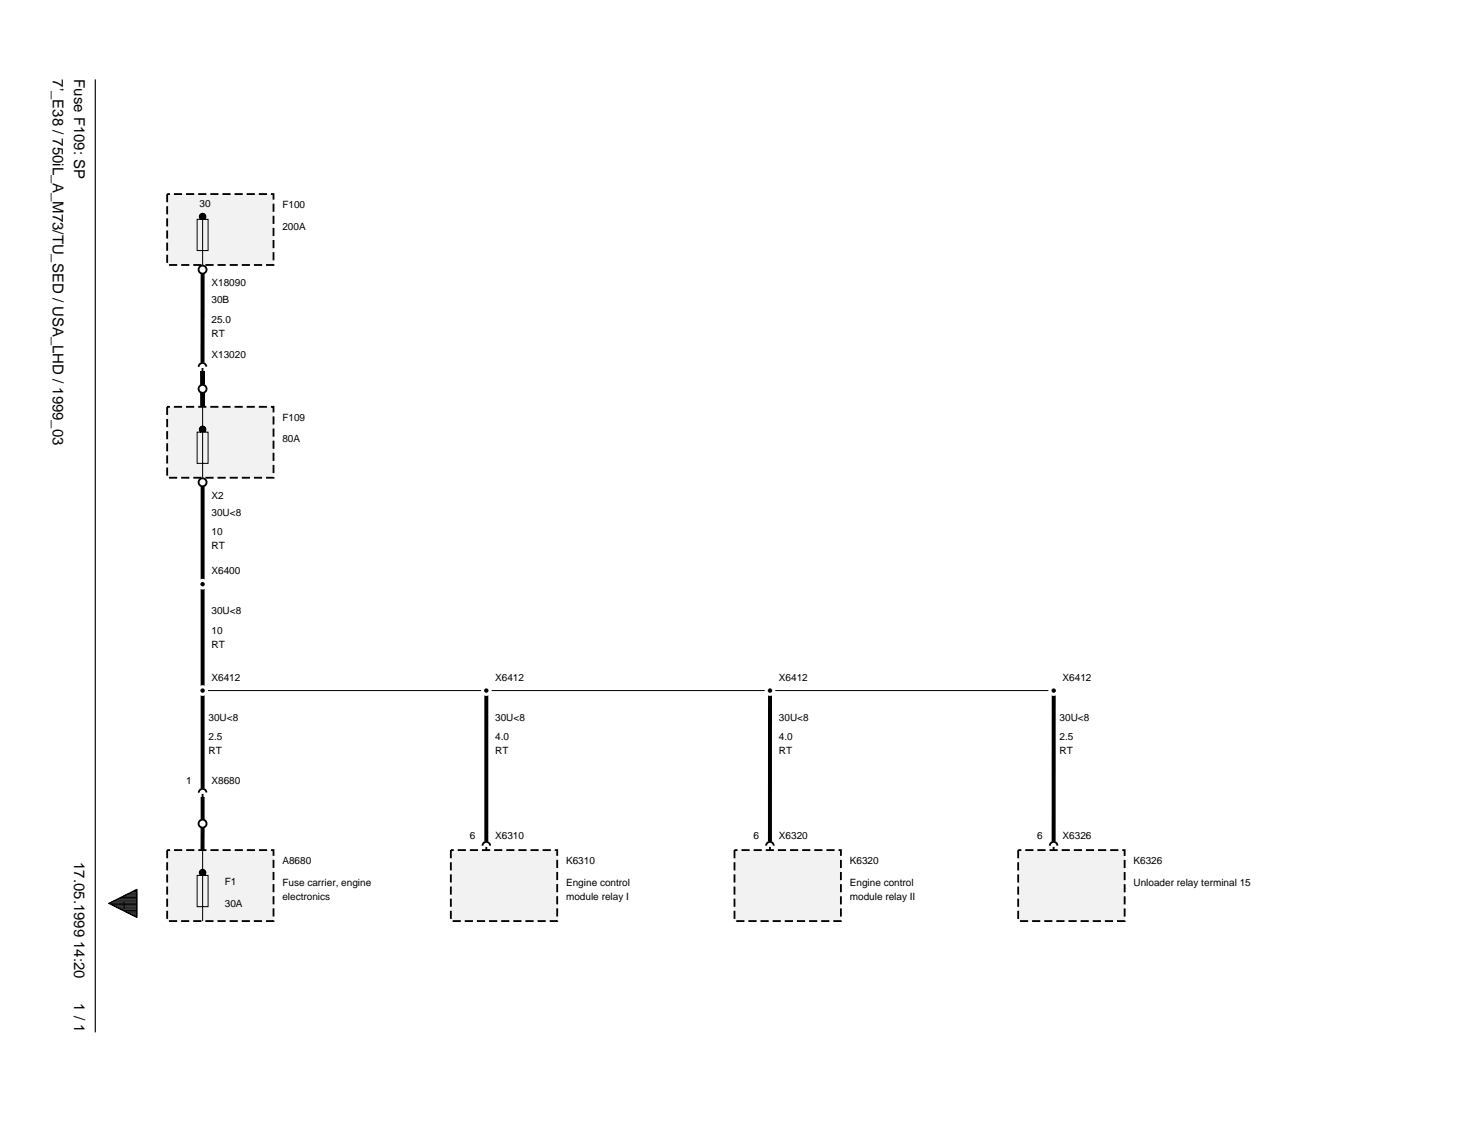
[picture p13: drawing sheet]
<svg xmlns="http://www.w3.org/2000/svg" width="279mm" height="216mm" viewBox="0 0 279 216" stroke-linecap="round" stroke-linejoin="round" font-family="sans-serif">
<defs><g id="words">
<g font-size="2.8">
<text x="10" y="15" transform="rotate(90 10 15)">7’_E38 / 750iL_A_M73/TU_SED / USA_LHD / 1999_03</text>
<text x="14" y="15" transform="rotate(90 14 15)">Fuse F109: SP</text>
<text x="14" y="162.9" transform="rotate(90 14 162.9)">17.05.1999 14:20</text>
<text x="14" y="189.5" transform="rotate(90 14 189.5)">1 / 1</text>
</g>
<g font-size="1.9">
<text x="37.7" y="39.1">30</text>
<text x="53.3" y="39.3">F100</text>
<text x="53.3" y="43.4">200A</text>
<text x="40" y="57.2">30B</text>
<text x="40" y="54.1">X18090</text>
<text x="40" y="63.6">RT</text>
<text x="40" y="60.9">25.0</text>
<text x="40" y="67.6">X13020</text>
<text x="53.3" y="83.5">80A</text>
<text x="53.3" y="79.5">F109</text>
<text x="40" y="94.3">X2</text>
<text x="40" y="101.1">10</text>
<text x="40" y="97.4">30U&lt;8</text>
<text x="40" y="103.8">RT</text>
<text x="40" y="108.5">X6400</text>
<text x="40" y="119.7">10</text>
<text x="40" y="116">30U&lt;8</text>
<text x="40" y="122.4">RT</text>
<text x="40" y="128.6">X6412</text>
<text x="93.6" y="128.6">X6412</text>
<text x="147.1" y="128.6">X6412</text>
<text x="200.7" y="128.6">X6412</text>
<text x="39.4" y="136.1">30U&lt;8</text>
<text x="93.5" y="136.1">30U&lt;8</text>
<text x="147.1" y="136.1">30U&lt;8</text>
<text x="200.2" y="136.1">30U&lt;8</text>
<text x="39.4" y="142.5">RT</text>
<text x="39.4" y="139.8">2.5</text>
<text x="93.5" y="142.5">RT</text>
<text x="93.5" y="139.8">4.0</text>
<text x="147.1" y="142.5">RT</text>
<text x="147.1" y="139.8">4.0</text>
<text x="200.2" y="142.5">RT</text>
<text x="200.2" y="139.8">2.5</text>
<text x="35.2" y="148">1</text>
<text x="40" y="148">X8680</text>
<text x="88.8" y="158.6">6</text>
<text x="93.5" y="158.6">X6310</text>
<text x="142.4" y="158.6">6</text>
<text x="147.1" y="158.6">X6320</text>
<text x="196" y="158.6">6</text>
<text x="200.7" y="158.6">X6326</text>
<text x="42.5" y="167.2">F1</text>
<text x="53.3" y="167.3">Fuse carrier, engine</text>
<text x="53.3" y="163.3">A8680</text>
<text x="106.9" y="163.3">K6310</text>
<text x="106.9" y="167.3">Engine control</text>
<text x="160.5" y="163.3">K6320</text>
<text x="160.5" y="167.3">Engine control</text>
<text x="214.1" y="163.3">K6326</text>
<text x="214.1" y="167.3">Unloader relay terminal 15</text>
<text x="23.2" y="171.6">I</text>
<text x="42.5" y="171.3">30A</text>
<text x="53.3" y="170">electronics</text>
<text x="106.9" y="170">module relay I</text>
<text x="160.5" y="170">module relay II</text>
</g>
</g></defs>
<path d="M18 15v180" fill="none" stroke="#000" stroke-width=".22"/>
<g fill="#f2f2f2">
<path d="M31.6 36.7h20.1v13.4h-20.1z"/>
<path d="M31.6 76.8h20.1v13.4h-20.1z"/>
<path d="M31.6 160.6h20.1v13.4h-20.1z"/>
<path d="M85.2 160.6h20.1v13.4h-20.1z"/>
<path d="M138.8 160.6h20.1v13.4h-20.1z"/>
<path d="M192.3 160.6h20.2v13.4h-20.2z"/>
</g>
<path d="M38.3 51.7v16.7M38.3 70.1v6.7M38.3 91.9v57M91.9 130.4v28.5M145.5 130.4v28.5M199.1 130.4l-.1 28.5M38.3 150.5v10.1" fill="none" stroke="#000" stroke-width=".75" stroke-linecap="butt"/>
<path d="M37.2 41.4h2.1v5.9h-2.1zM37.7 41h1.2M37.7 40.8h1.1M37.7 41.1h1.1M37.7 40.7h1.1M37.8 41.3h.9M37.8 40.5h.9M38 40.4h.6M38.3 41.4v8.7M38.6 41.4a.61 .61 0 0 0 .1-.9 .61 .61 0 0 0-.9 0 .61 .61 0 0 0 .2 .9" fill="none" stroke="#000" stroke-width=".19"/>
<path d="M37.7 50.3a.84 .84 0 0 1 1.3 .2 .84 .84 0 0 1-.5 1.2 .84 .84 0 0 1-1.1-.8h.9h-.9z" fill="#fff"/>
<circle cx="38.3" cy="50.9" r=".75" fill="none" stroke="#000" stroke-width=".35"/>
<path d="M31.6 36.7h20.1v13.4h-20.1z" fill="none" stroke="#000" stroke-width=".35" stroke-dasharray="1.5 .8" stroke-linecap="butt"/>
<path d="M38.3 76.8v13.4M37.2 81.6h2.1v5.9h-2.1zM37.7 81.2h1.2M37.7 81h1.1M37.7 81.3h1.1M37.7 80.9h1.1M37.8 81.5h.9M37.8 80.7h.9M38 80.6h.6M38.6 81.6a.61 .61 0 0 0 .1-.9 .61 .61 0 0 0-.9 0 .61 .61 0 0 0 .2 .9" fill="none" stroke="#000" stroke-width=".19"/>
<path d="M37.7 90.5a.84 .84 0 0 1 1.3 .2 .84 .84 0 0 1-.5 1.2 .84 .84 0 0 1-1.1-.8h.9h-.9z" fill="#fff"/>
<g fill="none" stroke="#000" stroke-width=".35">
<path d="M91.1 159.7a.72 .72 0 0 1 .8-.7 .72 .72 0 0 1 .7 .7M91.9 160v.6M144.7 159.7a.72 .72 0 0 1 .7-.7 .72 .72 0 0 1 .8 .7M145.5 160v.6M198.3 159.7a.72 .72 0 0 1 .7-.7 .72 .72 0 0 1 .8 .7M199 160v.6"/>
<circle cx="38.3" cy="91.1" r=".75"/>
</g>
<path d="M31.6 76.8h20.1v13.4h-20.1zM31.6 160.6h20.1v13.4h-20.1zM85.2 160.6h20.1v13.4h-20.1zM138.8 160.6h20.1v13.4h-20.1zM192.3 160.6h20.2v13.4h-20.2z" fill="none" stroke="#000" stroke-width=".35" stroke-dasharray="1.5 .8" stroke-linecap="butt"/>
<g fill="none" stroke="#000" stroke-width=".19">
<path d="M20.5 170.6l5.4-2.6v5.3zM20.5 170.6h5.4M21 170.9h4.9M21 170.4h4.9M21.5 171.1h4.4M21.5 170.2h4.4M21.9 171.3h4M21.9 170h4M22.3 171.5h3.6M22.3 169.7h3.6M22.8 171.8h3.1M22.8 169.5h3.1"/>
<path d="M23.3 172h2.6M23.3 169.3h2.6M23.7 172.2h2.2M23.7 169.1h2.2M24.1 172.4h1.8M24.1 168.9h1.8M24.6 172.6h1.3M24.6 168.6h1.3M25.1 172.9h.8M25.1 168.4h.8M25.5 173.1h.4M25.5 168.2h.4"/>
<path d="M37.2 165.4h2.1v5.9h-2.1zM37.7 164.9h1.2M37.7 164.8h1.1M37.7 165.1h1.1M37.7 164.6h1.1M37.8 165.2h.9M37.8 164.5h.9M38 164.3h.6M38.3 160.6v3.9M38.3 165.4v8.6M38.6 165.3a.61 .61 0 0 0 .1-.9 .61 .61 0 0 0-.9 .1 .61 .61 0 0 0 .2 .9"/>
</g>
<path d="M37.7 72.8a.84 .84 0 0 1 .9-.2 .84 .84 0 0 1 .5 .8h-.8h.8a.84 .84 0 0 1-1.1 .8 .84 .84 0 0 1-.3-1.4z" fill="#fff"/>
<circle cx="38.3" cy="73.4" r=".75" fill="none" stroke="#000" stroke-width=".35"/>
<path d="M37.6 109.6a1 1 0 0 1 1.1-.2 1 1 0 0 1 .6 .9h-1h1a1 1 0 0 1-1.4 1 1 1 0 0 1-.3-1.7z" fill="#fff"/>
<path d="M38.1 110a.42 .42 0 0 1 .6 .3h-.4h.4a.42 .42 0 0 1-.6 .4 .42 .42 0 0 1 0-.7z" fill="#000"/>
<path d="M38.7 130.4h52.7M92.3 130.4h52.7M145.9 130.4h52.7" fill="none" stroke="#000" stroke-width=".19"/>
<path d="M37.6 129.7a1 1 0 0 1 1.1-.2 1 1 0 0 1 .6 .9h-1h1a1 1 0 0 1-1.4 1 1 1 0 0 1-.3-1.7z" fill="#fff"/>
<path d="M38.1 130.1a.42 .42 0 0 1 .6 .3h-.4h.4a.42 .42 0 0 1-.6 .4 .42 .42 0 0 1 0-.7z" fill="#000"/>
<path d="M91.2 129.7a1 1 0 0 1 1.1-.2 1 1 0 0 1 .6 .9h-1h1a1 1 0 0 1-1.4 1 1 1 0 0 1-.3-1.7z" fill="#fff"/>
<path d="M91.5 130.2a.42 .42 0 0 1 .5-.2 .42 .42 0 0 1 .3 .4h-.4h.4a.42 .42 0 0 1-.5 .4 .42 .42 0 0 1-.3-.6z" fill="#000"/>
<path d="M144.8 129.7a1 1 0 0 1 1-.2 1 1 0 0 1 .7 .9h-1h1a1 1 0 0 1-1.4 1 1 1 0 0 1-.3-1.7z" fill="#fff"/>
<path d="M145.1 130.2a.42 .42 0 0 1 .5-.2 .42 .42 0 0 1 .3 .4h-.4h.4a.42 .42 0 0 1-.5 .4 .42 .42 0 0 1-.3-.6z" fill="#000"/>
<path d="M198.3 129.7a1 1 0 0 1 1.1-.2 1 1 0 0 1 .7 .9h-1h1a1 1 0 0 1-1.4 1 1 1 0 0 1-.4-1.7z" fill="#fff"/>
<path d="M198.8 130.1a.42 .42 0 0 1 .7 .3h-.4h.4a.42 .42 0 0 1-.7 .4 .42 .42 0 0 1 0-.7z" fill="#000"/>
<path d="M37.7 155a.84 .84 0 0 1 .9-.2 .84 .84 0 0 1 .5 .7h-.8h.8a.84 .84 0 0 1-1.1 .8 .84 .84 0 0 1-.3-1.3z" fill="#fff"/>
<g fill="none" stroke="#000" stroke-width=".35">
<path d="M38.3 69.5v.6M39 69.3a.72 .72 0 0 0-.8-.7 .72 .72 0 0 0-.7 .7M38.3 150v.6M39 149.7a.72 .72 0 0 0-.7-.7 .72 .72 0 0 0-.7 .7"/>
<circle cx="38.3" cy="155.6" r=".75"/>
</g>
<use href="#words"/>
</svg>
